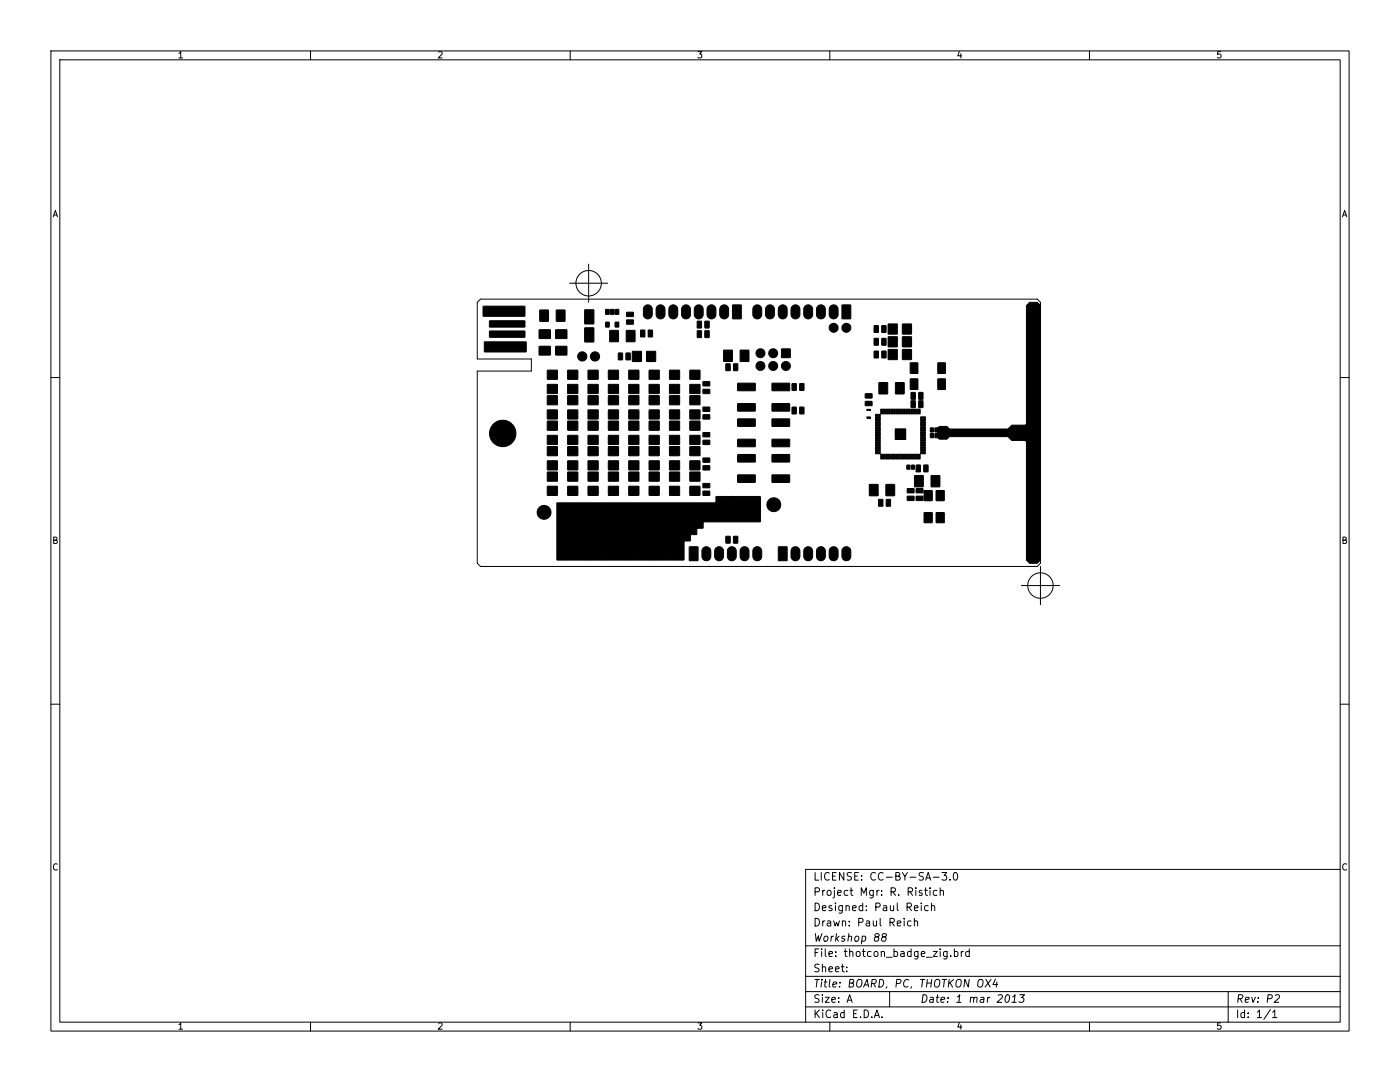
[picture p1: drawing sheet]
<svg xmlns="http://www.w3.org/2000/svg" width="279mm" height="216mm" viewBox="0 0 279 216" stroke-linecap="round" stroke-linejoin="round" font-family="sans-serif">
<g fill="none" stroke="#000" stroke-width=".2">
<path d="M10.2 10.2h259v195.5h-259zM11.9 11.9h255.6v192.1h-255.6zM35.7 10.7l.4-.4v1.3M35.7 11.6h.7M62 10.2v1.7M87.5 10.4l.5-.1 .2 .4-.7 .9h.7M113.8 10.2v1.7M139.3 10.3h.8l-.5 .5 .4 .1v.5l-.2 .2-.5-.2M165.6 10.2v1.7M191.5 10.2l-.3 .9h.7M191.8 10.7v.9M217.4 10.2v1.7"/>
<path d="M243.6 10.3h-.6v.6l.2-.1h.4l.1 .2-.1 .4-.1 .2-.5-.2M10.6 43.3l.4-1.3 .5 1.3M10.7 42.9h.7M113.7 56.5h7.6M117.5 52.7v7.6M267.9 43.3l.5-1.3 .4 1.3M268 42.9h.7M10.2 75.3h1.7M95.3 60.3l.6-.6h111.1l.6 .6v52.1l-.6 .6h-111.1l-.6-.6v-38.4h10.7v-2.4h-10.7zM96.4 61.1h8.3l.1 1.9-8.3 .1zM96.7 68.2h8.2l.1 1.9-8.3 .1zM97.7 66.1l7-.1 .1 .2v1l-.1 .1h-6.9l-.1-.1z"/>
<path d="M97.7 64h7l.1 .1v1.1l-.1 .1h-6.9l-.1-.1zM107.6 65.8h2.2v1.7h-2.2zM107.6 69.1h2.2v1.7h-2.2zM107.7 61.9h1.7v2.2h-1.7zM109.2 73.9h2v1.8h-1.9zM109.2 76.7h2v1.8h-1.9zM109.2 79h2v1.7l-1.9 .1zM110.9 65.8h2.2v1.7h-2.2zM110.9 69.1h2.2v1.7h-2.2zM111 61.9h1.7v2.2h-1.7zM113.3 73.9h2v1.8h-2zM113.3 76.7h2v1.8h-2z"/>
<path d="M113.3 79h2v1.7l-2 .1zM116.7 61.8l1.8 .1v2.7h-1.8zM116.7 65.4l1.8 .1v2.7h-1.8zM117.4 73.9h1.9l.1 1.8h-2zM117.4 76.7h1.9l.1 1.8h-2zM117.4 79h1.9l.1 1.7-2 .1zM120.9 61.8h.7v.9h-.7zM120.9 64.3h.7v.9h-.7zM121.4 73.9h2v1.8h-2zM121.4 76.7h2v1.8h-2zM121.4 79h2v1.7l-2 .1zM121.7 66h1.7v2.2h-1.7z"/>
<path d="M121.8 61.8h.7v.9h-.7zM122.8 61.8h.7v.9h-.7zM122.8 64.3h.7v.9h-.7zM123.4 70.5h.9l-.1 1.3h-.8zM124.9 70.5h.9l-.1 1.3h-.8zM125 66h1.7v2.2h-1.7zM125.1 62.3h1.3v.8l-1.3 .1zM125.1 63.9l1.3-.1v.8l-1.3 .1zM125.5 73.9h2v1.8h-2zM125.5 76.7h2v1.8h-2zM125.5 79h2v1.7l-2 .1zM126.2 70.1h1.8v2h-1.8z"/>
<path d="M127.9 65.9h.8l-.1 1.3h-.8zM128.7 61.1a.89 .89 0 0 1 .9-.2 .89 .89 0 0 1 .6 .8v1a.89 .89 0 0 1-.9 .9 .89 .89 0 0 1-.9-.9v-1.2zM129 70.1h1.8v2h-1.8zM129.4 65.9h.8v1.3h-.8zM129.6 73.9h1.9l.1 1.8h-2zM129.6 79h1.9l.1 1.7-2 .1zM129.6 76.7h1.9l.1 1.8h-2zM131.2 61.1a.89 .89 0 0 1 1-.2 .89 .89 0 0 1 .5 .8v1a.89 .89 0 0 1-.9 .9 .89 .89 0 0 1-.9-.9l.1-1.2zM133.6 73.9h2v1.8h-2zM133.6 76.7h2v1.8h-2zM133.6 79h2v1.7l-2 .1zM133.7 61.1a.89 .89 0 0 1 1-.2 .89 .89 0 0 1 .6 .8v1a.89 .89 0 0 1-.9 .9 .89 .89 0 0 1-.9-.9v-1.2z"/>
<path d="M136.3 61.1a.89 .89 0 0 1 1-.2 .89 .89 0 0 1 .5 .8v1a.89 .89 0 0 1-.9 .9 .89 .89 0 0 1-.9-.9v-1.2zM137.7 73.9h2v1.8h-2zM137.7 76.7h2v1.8h-2zM137.7 79h2v1.7l-2 .1zM138.8 61.1a.89 .89 0 0 1 1-.2 .89 .89 0 0 1 .5 .8v1a.89 .89 0 0 1-.9 .9 .89 .89 0 0 1-.8-.9v-1.2zM139.2 64.1h.8v1.4l-.9-.1zM139.2 66h.8v1.4l-.9-.1zM140.3 76.2h1.3l.1 .8h-1.4zM140.3 77.7h1.3l.1 .8h-1.4zM140.7 64.1h.8v1.4l-.8-.1zM140.7 66h.8v1.4l-.8-.1zM141.4 61.1a.89 .89 0 0 1 .9-.2 .89 .89 0 0 1 .6 .8v1a.89 .89 0 0 1-.9 .9 .89 .89 0 0 1-.9-.9v-1.2z"/>
<path d="M143.9 61.1a.89 .89 0 0 1 1-.2 .89 .89 0 0 1 .5 .8v1a.89 .89 0 0 1-.9 .9 .89 .89 0 0 1-.9-.9l.1-1.2zM144.4 69.9h1.7v2.2h-1.7zM144.9 72.6h.8v1.4l-.8-.1zM146.2 60.9h1.7v2.7h-1.7zM146.4 72.6h.8v1.4l-.8-.1zM147.2 76.5h3.5v1.4l-3.4 .1zM147.7 69.9h1.8l-.1 2.2h-1.7zM150.5 61.1a.89 .89 0 0 1 1-.2 .89 .89 0 0 1 .5 .8v1a.89 .89 0 0 1-.9 .9 .89 .89 0 0 1-.9-.9l.1-1.2zM153 61.1a.89 .89 0 0 1 1-.2 .89 .89 0 0 1 .6 .8v1a.89 .89 0 0 1-.9 .9 .89 .89 0 0 1-.9-.9v-1.2zM154.1 76.5h3.4l.1 1.4-3.5 .1zM155.6 61.1a.89 .89 0 0 1 1-.2 .89 .89 0 0 1 .5 .8v1a.89 .89 0 0 1-.9 .9 .89 .89 0 0 1-.9-.9v-1.2zM156 69.6h1.7v1.7h-1.7z"/>
<path d="M158.1 76.5l.8 .1v1.3l-.8-.1zM158.1 61.1a.89 .89 0 0 1 1-.2 .89 .89 0 0 1 .5 .8v1a.89 .89 0 0 1-.9 .9 .89 .89 0 0 1-.8-.9v-1.2zM159.6 76.6h.9l-.1 1.3-.8-.1zM160.7 61.1a.89 .89 0 0 1 .9-.2 .89 .89 0 0 1 .6 .8v1a.89 .89 0 0 1-.9 .9 .89 .89 0 0 1-.9-.9v-1.2zM163.2 61.1a.89 .89 0 0 1 1-.2 .89 .89 0 0 1 .5 .8v1a.89 .89 0 0 1-.9 .9 .89 .89 0 0 1-.9-.9l.1-1.2zM165.7 61.1a.89 .89 0 0 1 1-.2 .89 .89 0 0 1 .6 .8v1a.89 .89 0 0 1-.9 .9 .89 .89 0 0 1-.9-.9v-1.2zM168 60.9h1.8l-.1 2.7h-1.7zM172.7 78.6h1.3v.8h-1.3zM174.5 65h.8v1.3h-.9zM174.5 67.5l.8 .1v1.3l-.9-.1zM174.5 70.1h.8v1.3h-.9zM175.4 76.4h1.7v2.2h-1.7z"/>
<path d="M176 65h.8v1.3h-.8zM176 67.5l.8 .1v1.3l-.8-.1zM176 70.1h.8v1.3h-.8zM177.3 64.7h1.8l-.1 2-1.7-.1zM177.3 67.2h1.8l-.1 2h-1.7zM177.3 69.8h1.8l-.1 1.9h-1.7zM178.7 76.4h1.7v2.2h-1.7zM180.1 64.7h1.8v2l-1.8-.1zM180.1 67.2h1.8v2h-1.8zM180.1 69.7l1.8 .1v1.9h-1.8zM181.7 72.4h1.5l-.1 2.1h-1.4zM181.7 75.6h1.5l-.1 2.1h-1.4z"/>
<path d="M181.8 80h.9l-.1 1.3h-.8zM181.8 78.3l.9 .1-.1 1.3-.8-.1zM183.4 78.3l.8 .1-.1 1.3-.8-.1zM183.4 80h.8l-.1 1.3h-.8zM187.2 72.4h1.5l-.1 2.1h-1.4zM187.2 75.6h1.5l-.1 2.1h-1.4zM204.9 61l.6-.7h1.5l.6 .7v50.8l-.6 .6h-1.5l-.6-.6v-23.7l-.3-.2h-2.7l-.7-.8h-11.7l-.5 .5h-1.5l-.3-.3-.6-.1v-.6l.6-.1v-.3l-.6-.1v-.6l.6-.1 .3-.3h1.5l.5 .5h11.7l.7-.8h2.7l.3-.2zM267.5 75.3h1.7M109.2 81.8h2v1.8h-1.9zM109.2 84.1l2-.1v1.8h-1.9zM109.2 86.9h2v1.8h-1.9zM109.2 89.1h2v1.8h-1.9z"/>
<path d="M109.2 92h2v1.7l-1.9 .1zM109.2 94.2h2v1.8h-1.9zM109.2 97.1l2-.1v1.8h-1.9zM113.3 81.8h2v1.8h-2zM113.3 84.1l2-.1v1.8h-2zM113.3 86.9h2v1.8h-2zM113.3 89.1h2v1.8h-2zM113.3 92h2v1.7l-2 .1zM113.3 94.2h2v1.8h-2zM113.3 97.1l2-.1v1.8h-2zM117.4 81.8h1.9l.1 1.8h-2zM117.4 84.1l1.9-.1 .1 1.8h-2z"/>
<path d="M117.4 86.9h1.9l.1 1.8h-2zM117.4 89.1h1.9l.1 1.8h-2zM117.4 92h1.9l.1 1.7-2 .1zM117.4 94.2h1.9l.1 1.8h-2zM117.4 97.1l1.9-.1 .1 1.8h-2zM121.4 81.8h2v1.8h-2zM121.4 84.1l2-.1v1.8h-2zM121.4 86.9h2v1.8h-2zM121.4 89.1h2v1.8h-2zM121.4 92h2v1.7l-2 .1zM121.4 94.2h2v1.8h-2zM121.4 97.1l2-.1v1.8h-2z"/>
<path d="M125.5 81.8h2v1.8h-2zM125.5 84.1l2-.1v1.8h-2zM125.5 86.9h2v1.8h-2zM125.5 89.1h2v1.8h-2zM125.5 92h2v1.7l-2 .1zM125.5 94.2h2v1.8h-2zM125.5 97.1l2-.1v1.8h-2zM129.6 84.1l1.9-.1 .1 1.8h-2zM129.6 89.1h1.9l.1 1.8h-2zM129.6 94.2h1.9l.1 1.8h-2zM129.6 81.8h1.9l.1 1.8h-2zM129.6 86.9h1.9l.1 1.8h-2z"/>
<path d="M129.6 92h1.9l.1 1.7-2 .1zM129.6 97h1.9l.1 1.8h-2zM133.6 81.8h2v1.8h-2zM133.6 84.1l2-.1v1.8h-2zM133.6 86.9h2v1.8h-2zM133.6 89.1h2v1.8h-2zM133.6 92h2v1.7l-2 .1zM133.6 94.2h2v1.8h-2zM133.6 97.1l2-.1v1.8h-2zM137.7 81.8h2v1.8h-2zM137.7 84.1l2-.1v1.8h-2zM137.7 86.9h2v1.8h-2z"/>
<path d="M137.7 89.1h2v1.8h-2zM137.7 92h2v1.7l-2 .1zM137.7 94.2h2v1.8h-2zM137.7 97.1l2-.1v1.8h-2zM140.3 81.3l1.3-.1 .1 .8-1.4 .1zM140.3 82.8h1.3l.1 .8h-1.4zM140.3 86.3h1.3l.1 .8-1.4 .1zM140.3 87.9l1.3-.1 .1 .8-1.4 .1zM140.3 91.4h1.3l.1 .8-1.4 .1zM140.3 92.9h1.3l.1 .8-1.4 .1zM140.3 96.5h1.3l.1 .8h-1.4zM140.3 98h1.3l.1 .8-1.4 .1z"/>
<path d="M147.2 80.6l3.5-.1v1.5h-3.4zM147.2 83.6h3.5v1.4l-3.4 .1zM147.2 87.7l3.5-.1v1.5h-3.4zM147.2 90.7h3.5v1.4l-3.4 .1zM147.2 94.8l3.5-.1v1.5l-3.4 .1zM154.1 80.6l3.4-.1 .1 1.5h-3.5zM154.1 83.6h3.4l.1 1.4-3.5 .1zM154.1 87.7l3.4-.1 .1 1.5h-3.5zM154.1 90.7h3.4l.1 1.4-3.5 .1zM154.1 94.8l3.4-.1 .1 1.5-3.5 .1zM158.1 81.2l.8 .1v1.3l-.8-.1zM159.6 81.3h.9l-.1 1.3-.8-.1z"/>
<path d="M172.7 80.1h1.3v.8h-1.3zM173 81.7h.7v.2h-.7zM173 83.2h.7v.2h-.7zM173.5 96.7h1.7v2.2h-1.7zM174.7 82.7h.9l.1 .3h-.9zM174.7 83.2h.9l.1 .3h-.9zM174.7 83.7h.9l.1 .3h-.9zM174.7 84.2h.9l.1 .3h-.9zM174.7 85.2h.9l.1 .3h-.9zM174.7 86.2h.9l.1 .3h-.9zM174.7 86.7h.9l.1 .3h-.9zM174.7 87.2h.9l.1 .3h-.9z"/>
<path d="M174.7 88.2h.9l.1 .3h-.9zM174.7 88.7h.9l.1 .3h-.9zM174.7 89.2h.9l.1 .3h-.9zM174.7 89.7h.9l.1 .3h-.9zM174.7 90.2h.9l.1 .3h-.9zM174.7 84.7h.9l.1 .3h-.9zM174.7 85.7h.9l.1 .3h-.9zM174.7 87.7h.9l.1 .3h-.9zM175.4 99.7h.8l-.1 1.3h-.8zM175.8 81.7h.3v.9h-.3zM175.8 90.7h.3v.9h-.3zM176.3 81.7h.3v.9h-.3z"/>
<path d="M176.3 90.7h.3v.9h-.3zM176.8 81.7h.3v.9h-.3zM176.8 90.7h.3v.9h-.3zM176.8 96.7h1.7v2.2h-1.7zM176.9 99.7h.8v1.3h-.8zM177.3 81.7h.3v.9h-.3zM177.3 90.7h.3v.9h-.3zM177.8 81.7h.3v.9h-.3zM177.8 90.7h.3v.9h-.3zM178.3 81.7h.3v.9h-.3zM178.3 90.7h.3v.9h-.3zM178.7 85.6h2.1v2.1h-2.1z"/>
<path d="M178.8 81.7h.3v.9h-.3zM178.8 90.7h.3v.9h-.3zM179.3 81.7h.3v.9h-.3zM179.3 90.7h.3v.9h-.3zM179.8 81.7h.3v.9h-.3zM179.8 90.7h.3v.9h-.3zM180.3 81.7h.3v.9h-.3zM180.3 90.7h.3v.9h-.3zM180.8 81.7h.3v.9h-.3zM180.8 90.7h.3v.9h-.3zM181 92.8h.6v.8h-.6zM181.1 97.5h1.3v.8h-1.3z"/>
<path d="M181.1 99h1.3v.8l-1.3 .1zM181.3 81.7h.3v.9h-.3zM181.3 90.7h.3v.9h-.3zM181.8 81.7h.3v.9h-.3zM181.8 90.7h.3v.9h-.3zM181.9 92.8h.6v.8h-.6zM182.3 81.7h.3v.9h-.3zM182.3 90.7h.3v.9h-.3zM182.5 94.9h1.7v2.2h-1.7zM182.8 81.7h.3v.9h-.3zM182.8 90.7h.3v.9h-.3zM182.8 92.8h.9l-.1 1.4-.8-.1z"/>
<path d="M182.8 97.5h1.3l.1 .8h-1.3zM182.8 99h1.3l.1 .8-1.3 .1zM183.3 81.7h.3v.9h-.3zM183.3 90.7h.3v.9h-.3zM183.7 83.2h.9l.1 .3h-.9zM183.7 83.7h.9l.1 .3h-.9zM183.7 84.2h.9l.1 .3h-.9zM183.7 85.2h.9l.1 .3h-.9zM183.7 86.2h.9l.1 .3h-.9zM183.7 86.7h.9l.1 .3h-.9zM183.7 87.2h.9l.1 .3h-.9zM183.7 88.2h.9l.1 .3h-.9z"/>
<path d="M183.7 88.7h.9l.1 .3h-.9zM183.7 89.2h.9l.1 .3h-.9zM183.7 89.7h.9l.1 .3h-.9zM183.7 90.2h.9l.1 .3h-.9zM183.7 84.7h.9l.1 .3h-.9zM183.7 85.7h.9l.1 .3h-.9zM183.7 87.7h.9l.1 .3h-.9zM184.4 92.8h.8v1.4l-.8-.1zM184.4 97.9h1.6v2h-1.6zM185.7 85.4h.6v.8h-.6zM185.7 86.5l.6 .1v.7h-.6zM185.8 94.9h1.8l-.1 2.2h-1.7z"/>
<path d="M186.8 97.9h1.6v2h-1.6zM10.7 107.8l.6-.1v-.4l-.6-.1v1.2h.5l.2-.4-.3-.2M111.2 100.4h31.7v-1.2l.1-.1h8.7l.1 .1v4.8l-.1 .1h-11.4v1.2h-1.3v1.3h-1.3v1.3h-1.2v3.7l-.1 .2h-25.2l-.1-.2zM137.6 109.1l1.7 .1v2.7l-1.7-.1zM140.3 109.3a.89 .89 0 0 1 1-.1 .89 .89 0 0 1 .6 .8v1a.89 .89 0 0 1-.9 .9 .89 .89 0 0 1-.9-.9v-1.2zM142.9 109.3a.89 .89 0 0 1 1-.1 .89 .89 0 0 1 .5 .8v1a.89 .89 0 0 1-.9 .9 .89 .89 0 0 1-.9-.9v-1.2zM144.9 107l.8 .1v1.3l-.8-.1zM145.4 109.3a.89 .89 0 0 1 1-.1 .89 .89 0 0 1 .5 .8v1a.89 .89 0 0 1-.9 .9 .89 .89 0 0 1-.8-.9v-1.2zM146.4 107l.8 .1v1.3l-.8-.1zM148 109.3a.89 .89 0 0 1 .9-.1 .89 .89 0 0 1 .6 .8v1a.89 .89 0 0 1-.9 .9 .89 .89 0 0 1-.9-.9v-1.2zM150.5 109.3a.89 .89 0 0 1 1-.1 .89 .89 0 0 1 .5 .8v1a.89 .89 0 0 1-.9 .9 .89 .89 0 0 1-.9-.9l.1-1.2zM155.3 109.1l1.8 .1-.1 2.7-1.7-.1z"/>
<path d="M158.1 109.3a.89 .89 0 0 1 1-.1 .89 .89 0 0 1 .5 .8v1a.89 .89 0 0 1-.9 .9 .89 .89 0 0 1-.8-.9v-1.2zM160.7 109.3a.89 .89 0 0 1 .9-.1 .89 .89 0 0 1 .6 .8v1a.89 .89 0 0 1-.9 .9 .89 .89 0 0 1-.9-.9v-1.2zM163.2 109.3a.89 .89 0 0 1 1-.1 .89 .89 0 0 1 .5 .8v1a.89 .89 0 0 1-.9 .9 .89 .89 0 0 1-.9-.9l.1-1.2zM165.7 109.3a.89 .89 0 0 1 1-.1 .89 .89 0 0 1 .6 .8v1a.89 .89 0 0 1-.9 .9 .89 .89 0 0 1-.9-.9v-1.2zM168.3 109.3a.89 .89 0 0 1 1-.1 .89 .89 0 0 1 .5 .8v1a.89 .89 0 0 1-.9 .9 .89 .89 0 0 1-.9-.9v-1.2zM184.4 102.3h1.6v2h-1.6zM186.8 102.3h1.6v2h-1.6zM203.8 116.8h7.7M207.6 113v7.7M268 107.8l.6-.1v-.4l-.6-.1v1.2h.5l.2-.4-.3-.2M10.2 140.5h1.7M267.5 140.5h1.7"/>
<path d="M11.4 172.5a.6 .6 0 0 0-.8 .4 .6 .6 0 0 0 .6 .7l.2-.1M162.7 177.9h.7l.1-.2v-.4l-.3-.2h-.5v1.6M162.7 174.1v1.5h.7M163.9 174.1v1.5M164.2 177.7v1M164.6 177.7h-.3l-.1 .2M165.1 177.8l.3-.1 .4 .1 .1 .6-.2 .2-.3 .1-.3-.2zM165.5 174.2a.61 .61 0 0 0-.8 0 .61 .61 0 0 0-.1 .8 .57 .57 0 0 0 .3 .6 .57 .57 0 0 0 .6-.1M166.2 174.8h.5M166.5 177.7v1.3l-.3 .2M166.5 177.1v.2M166.9 174.1h-.7v1.5h.7"/>
<path d="M167.2 178.2l.7-.2-.1-.3h-.4l-.2 .2v.7h.6M168.4 174.1v1.5l-.9-1.5v1.5M169.2 177.7h-.4l-.3 .2 .1 .7h.6M169.6 177.7h.6M169.9 177.1v1.4l.3 .2M169.9 174.2l-.6-.1-.2 .3 .1 .4 .7 .2v.5l-.3 .1h-.5M170.6 174.8h.5M171.3 174.1h-.7v1.5h.7M171.9 178.7v-1.6l.5 1.1 .5-1.1v1.6M172 175.5v.1M172 174.7v.1M174.3 177.7v1.2l-.3 .3-.4-.1"/>
<path d="M174.3 177.7h-.5l-.2 .2 .1 .7h.6M174.7 174.2a.61 .61 0 0 0-.7 0 .61 .61 0 0 0-.2 .8 .57 .57 0 0 0 .3 .6 .57 .57 0 0 0 .6-.1M175 177.7v1M175.4 177.7h-.2l-.2 .2M175.9 178.5v.2M175.9 177.7v.2M176.2 174.2a.61 .61 0 0 0-.7 0 .61 .61 0 0 0-.2 .8 .57 .57 0 0 0 .3 .6 .57 .57 0 0 0 .6-.1M176.9 175h1.2M177.8 177.9h.8l.1-.2-.1-.4-.2-.2h-.6v1.6M178.2 177.9l.5 .8M178.8 174.8h.6l.2-.3-.2-.3-.6-.1v1.5h.6l.3-.3a.4 .4 0 0 0-.4-.5M179.4 178.5v.2"/>
<path d="M180.1 174.1l.5 .8 .5-.8M180.6 174.9v.7M181.2 177.9h.8l.1-.2-.1-.4-.2-.2h-.6v1.6M181.6 177.9l.5 .8M181.6 175h1.2M182.8 177.1v.2M182.8 177.7v1M184 177.7h-.4l-.2 .2 .1 .2 .5 .1v.4h-.6M184.3 174.2l-.6-.1-.3 .3 .2 .4 .6 .2v.5l-.2 .1h-.6M184.5 177.7h.6M184.7 177.1v1.4l.4 .2M184.7 175.6l.5-1.5 .5 1.5"/>
<path d="M184.9 175.2h.7M185.6 177.1v.2M185.6 177.7v1M186.3 175h1.1M187 177.7h-.5l-.2 .2 .1 .7h.6M187.6 177.8l.3-.1h.3l.1 1M187.6 177.1v1.6M188 174.1h.9l-.5 .6 .5 .1v.7l-.3 .1-.6-.1M189.6 175.5v.1M190.4 174.2l.2-.1a.81 .81 0 0 1 .5 .8 .81 .81 0 0 1-.5 .7l-.2-.1-.2-.5zM267.5 173.5h-106.7v30.5M268.7 172.5a.6 .6 0 0 0-.8 .4 .6 .6 0 0 0 .6 .7l.2-.1"/>
<path d="M160.8 188.7h106.7M160.8 194.8h106.7M160.8 197.9h106.7M162.7 195.4h.8M162.7 183.2a.77 .77 0 0 1 .8 .8 .77 .77 0 0 1-.8 .8zM162.7 180.2a.77 .77 0 0 1 .8 .8 .77 .77 0 0 1-.8 .7zM162.7 190.1h.5M162.7 186.3l.2 1.5 .4-1.1 .2 1.1 .5-1.5M163.1 195.4l-.2 1.6M163.4 189.3h-.7v1.6M163.5 198.6l-.6-.1-.3 .3 .1 .3 .7 .3v.5l-.2 .1-.6-.1M163.5 192.5l-.6-.1-.3 .3 .1 .3 .7 .3v.5l-.2 .1-.6-.1"/>
<path d="M164 189.3v.2M164 195.9l-.2 1.1M164 189.8v1.1M164 195.4v.2M164.1 198.5v.1M164.1 193l.2-.1 .4 .1 .1 .9M164.1 181.2l.7-.1v-.3l-.5-.1-.2 .2 .1 .7h.6M164.1 192.4v1.5M164.1 199v1M164.2 183.8v1M164.5 195.9h.6M164.5 186.9l.3-.1 .4 .1v.6l-.2 .2-.4 .1-.2-.1z"/>
<path d="M164.6 183.8h-.3l-.1 .2M164.7 199h.8l-.8 1h.8M164.7 189.3v1.3l.2 .3M164.8 195.4l-.2 1.3 .3 .3M165.1 183.8h.6l.1 1M165.4 190.4l.8-.2-.1-.3-.5-.1-.2 .3 .1 .7h.6M165.4 193.4l.8-.1-.1-.3-.5-.1-.2 .2 .1 .7h.6M165.6 195.4l-.1 1.3 .2 .3M165.8 184.1l-.5 .1-.2 .2 .2 .4 .5-.1M165.9 186.8l-.1 1M166 199.5l.7-.1v-.3l-.5-.1-.2 .2 .1 .7h.6M166 180.8l-.4-.1-.2 .2 .1 .2 .5 .2v.3h-.6"/>
<path d="M166.2 196.5l.8-.2-.1-.3h-.5l-.2 .7 .2 .3 .4-.1M166.4 186.8l-.5 .3M166.4 183.8l.3 1 .3-.8 .2 .8 .3-1M166.7 193.4l.8-.1-.1-.3-.4-.1-.3 .2 .1 .7h.6M166.7 180.2v.1M166.7 180.7v1M166.8 190.7v.2M166.8 189.9v.2M166.9 186.3l-.1 1.5M167 187.2l.3 .6M167.4 199.9v.1M167.4 199.1v.1"/>
<path d="M167.5 186.8l-.7 .6M167.6 196.8l-.1 .2M167.7 196l-.1 .2M167.9 192.9h.6M168.1 192.4v1.3l.4 .2M168.1 183.9l.2-.1h.4l.1 1M168.1 180.7v1.2l-.3 .3h-.3M168.1 180.8l-.4-.1-.3 .3 .1 .6h.6M168.1 183.8v1M168.5 189.8h.6M168.6 186.9a.37 .37 0 0 0-.6 .2l.6 .4-.3 .3-.4-.1M168.7 189.3v1.3l.4 .3"/>
<path d="M168.8 180.8l.3-.1 .3 .1 .1 .9M168.8 180.7v1M169 193.8v.1M169 193v.1M169.2 199.6h.7M169.3 186.9l.3-.1 .3 .1v.9M169.4 186.3l-.2 1.5M169.5 184.6v.2M169.5 183.8v.2M169.5 196.2l.7-.1 .2-.2-.1-.3-.2-.2h-.5l-.2 1.6h.6l.3-.2 .1-.3-.4-.3M169.6 190l.2-.2 .3 .1 .1 1M169.6 189.3v1.6"/>
<path d="M170.1 181.2l.8-.1-.1-.3-.4-.1-.3 .2 .1 .7h.6M170.7 186.9l.2-.1 .5 .1v.6l-.2 .2-.4 .1-.2-.1zM170.9 190l.3-.2 .4 .2 .1 .6-.2 .2-.3 .1-.3-.2zM171.1 195.7a.53 .53 0 0 1 .9 0 1.12 1.12 0 0 1-.5 1.3l-.4-.1a1.14 1.14 0 0 1 0-1.2zM171.4 184h.7l.1-.2v-.4l-.2-.2h-.6v1.6M172.1 186.9l.4-.1 .3 .3-.2 .6h-.6M172.1 189.8h.6M172.1 186.8l-.2 1.5M172.2 180.8l-.5-.1-.2 .3 .1 .6h.6M172.2 180.2v1.5M172.3 189.3v1.3l.4 .3M172.3 197l.7-1.6 .4 1.6"/>
<path d="M172.5 196.5h.8M172.9 183.8h.6l.1 1M172.9 181.6v.1M172.9 180.8v.1M173.6 184.1l-.6 .1-.2 .2 .2 .4 .6-.1M173.8 189.9l-.4-.1-.3 .3 .2 .7h.5M174 196.2h.7l.2-.3-.1-.3-.2-.2h-.5l-.2 1.6M174.3 183.8l.1 .9 .3 .1 .2-.2M174.3 196.2l.4 .8M174.5 190l.2-.2 .5 .2v.6l-.1 .2-.4 .1-.2-.2zM174.8 181l.7-.1 .2-.2-.1-.4-.2-.1h-.6v1.5M174.8 186.9l-.2-.2 .1-.3 .2-.1 .5 .1 .1 .2-.1 .2-.7 .2-.2 .2 .1 .5a.5 .5 0 0 0 .7 0 .5 .5 0 0 0 0-.7l-.2-.1"/>
<path d="M174.9 183.8v1M175.6 195.4a.76 .76 0 0 1 .8 .6 .76 .76 0 0 1-.4 .9l-.6 .1zM175.7 183.2v1.3l.2 .3M175.9 190l.2-.2 .4 .1v1M175.9 189.8v1.1M176.3 186.9l-.3-.2 .1-.3 .3-.1 .4 .1 .1 .2-.1 .2-.7 .2-.1 .2v.5a.5 .5 0 0 0 .7 0 .5 .5 0 0 0 0-.7l-.1-.1M176.3 180.8h.6l.1 .9M176.9 191h1.2M177 181.1h-.5l-.3 .3 .3 .3 .5-.1M177 196.9l-.2 .3M177.5 197.9v3M177.6 184h.7l.2-.2-.1-.4-.2-.2h-.6v1.6"/>
<path d="M177.7 180.7l.1 .9 .3 .1 .2-.1M178 184l.5 .8M178.3 180.7v1M178.4 189.9l.5-.1 .2 .3-.1 .7h-.6M178.4 189.3v1.6M178.9 196.2h.7l.2-.3v-.3l-.2-.2h-.6l-.2 1.6M179.1 184.3l.7-.2-.1-.3h-.4l-.2 .2v.7h.6M179.1 180.2v1.3l.2 .2M179.8 189.9h.6v1M180.4 190.2l-.5 .1a.3 .3 0 0 0-.2 .3 .3 .3 0 0 0 .2 .3l.5-.1M180.4 183.2v.2M180.4 183.8v1"/>
<path d="M181 181l.8-.1 .1-.2-.1-.4-.2-.1h-.6v1.5M181.4 195.6a.73 .73 0 0 0-1 .4 .73 .73 0 0 0 .5 1l.3-.2M181.4 181l.5 .7M181.8 189.9l-.4-.1-.3 .3 .1 .7h.6M181.8 183.8h-.4l-.3 .2 .1 .7h.6M181.8 189.3v1.6M181.9 196.9l-.2 .3M182.5 183.9l.2-.1h.4v1M182.5 181.2l.7-.1-.1-.3-.4-.1-.2 .2 .1 .7h.5M182.5 183.2v1.6M183.2 189.8v1.3l-.3 .3-.3-.1M183.2 189.9l-.4-.1-.3 .3 .1 .7h.6"/>
<path d="M183.7 195.4h.9M183.9 190.4l.7-.2-.1-.3-.4-.1-.2 .3v.7h.6M183.9 180.2v.1M183.9 180.7v1M184.1 195.4l-.1 1.6M184.2 198.5a.76 .76 0 0 1 .8 .5 .76 .76 0 0 1-.4 .9l-.6 .1zM184.9 191h1.1M185 196.2h.9M185.1 195.4l-.2 1.6M185.2 180.8l-.4-.1-.3 .3 .2 .6h.5M185.7 199.1h.5v.9M185.9 180.8l.2-.1 .4 .1v.9"/>
<path d="M185.9 180.2v1.5M186 195.4l-.2 1.6M186.3 189.8h.8l-.8 1.1h.8M186.3 199.4l-.7 .1-.1 .3 .2 .2 .5-.1M186.7 195.7a.53 .53 0 0 1 .8 0 1.12 1.12 0 0 1-.4 1.3l-.5-.1a1.14 1.14 0 0 1 .1-1.2zM186.8 199h.6M187.1 198.5l-.1 1.3 .3 .2M187.6 189.3v.2M187.6 189.8v1.1M187.8 199.5l.7-.1v-.3l-.4-.1-.3 .2v.7h.6M188.1 195.4h.8M188.5 195.4l-.2 1.6"/>
<path d="M189 189.8v1.3l-.3 .3-.3-.1M189 189.9l-.4-.1-.3 .3 .1 .7h.6M189.1 199.9v.1M189.2 199.1v.1M189.4 195.4l-.2 1.6M189.6 196.1l.5 .9M189.7 190.7v.2M190.3 195.4l-1 .9M190.5 189.9l.4-.1 .3 .3-.2 .7h-.5M190.5 189.3v1.6M190.9 195.7a.53 .53 0 0 1 .9 0 1.12 1.12 0 0 1-.4 1.3l-.5-.1a1.14 1.14 0 0 1 0-1.2zM191.1 198.9l.4-.4-.1 1.5"/>
<path d="M191.8 189.8v1.1M192.3 189.8l-.3 .1-.2 .2M193.4 195.4l-.2 1.6-.6-1.6-.2 1.6M193.4 189.9l-.4-.1-.3 .3 .2 .7h.5M193.4 189.3v1.6M193.7 199.1l.2-.1 .4 .1v.9M193.7 199l-.1 1M194.4 199.2a.38 .38 0 0 1 .6-.1l-.1 .9M195.3 195.7a.53 .53 0 0 1 .9 0 1.12 1.12 0 0 1-.5 1.3l-.4-.1a1.14 1.14 0 0 1 0-1.2zM195.8 199.1h.5v.9M196.4 199.4h-.5l-.3 .2 .2 .4 .5-.1M196.8 195.4l.8 1.6"/>
<path d="M197.1 199l-.1 1M197.6 199l-.5 .3M197.8 195.4l-1.2 1.6M198.7 195.4l-.5 1.1h.9M199 195.9l-.2 1.1M199.2 198.6l.6-.1 .2 .1 .1 .3-1.1 1.1h.9M200.8 198.6l.4-.1a.9 .9 0 0 1-.3 1.5l-.2-.1-.1-.5zM202.1 198.9l.5-.4-.2 1.5M203.5 198.5h1l-.6 .6 .4 .1-.1 .7-.2 .1-.7-.1M245.1 197.9v6.1M247.1 199.3l.7-.1 .2-.2v-.4l-.2-.1h-.6l-.2 1.5M247.5 199.3l.4 .7"/>
<path d="M248.5 199.5l.8-.1-.1-.3h-.5l-.2 .7 .2 .2 .4-.1M249.8 199l.3 1 .5-1M251 199.9v.1M251.1 199.1v.1M253 199.3l.7-.1 .2-.2v-.4l-.2-.1h-.6l-.2 1.5M254.5 198.6l.6-.1 .2 .1 .1 .3-1.1 1.1h.9M35.7 204.5l.4-.4v1.3M35.7 205.4h.7M62 204v1.7M87.5 204.2l.5-.1 .2 .4-.7 .9h.7M113.8 204v1.7M139.3 204.1h.8l-.5 .5 .4 .1v.5l-.2 .2-.5-.2"/>
<path d="M160.8 200.9h106.7M162.7 201.5v1.6M162.9 202.2l.6 .9M163.5 201.5l-.8 .9M164.2 201.5v.2M164.2 202v1.1M165.6 204v1.7M165.8 201.7a.61 .61 0 0 0-.8 0 .61 .61 0 0 0-.2 .7 .57 .57 0 0 0 .3 .6 .57 .57 0 0 0 .7-.1M166.4 202.1h.6l.1 1M167.1 202.4l-.5 .1-.2 .2 .2 .4 .5-.1M168.5 202.1l-.5-.1-.3 .3 .2 .7h.6M168.5 201.5v1.6"/>
<path d="M169.1 200l.5-1.5 .5 1.5M170.4 202.3h.5M171.1 201.5h-.7v1.6h.7M171.7 202.9v.2M172.5 201.5a.77 .77 0 0 1 .8 .8 .77 .77 0 0 1-.8 .8zM174 202.9v.2M174.5 203.1l.5-1.6 .5 1.6M174.6 202.6h.8M176 202.9v.2M190.9 200h.9M191.5 204l-.3 .9h.7M191.8 204.5v.9"/>
<path d="M201.9 200h.9M217.4 204v1.7M243.6 204.1h-.6v.6l.2-.1h.4l.1 .2-.1 .4-.1 .2-.5-.2M247 201.5v1.6M248.4 202.1l-.5-.1-.2 .3 .1 .7h.6M248.4 201.5v1.6M249.1 202.9v.2M249.1 202.1v.2M250.9 202l.5-.5v1.6M250.9 203.1h.9M253.5 201.5l-1.3 1.9M254 202l.4-.5v1.6"/>
<path d="M254 203.1h.8"/>
<circle cx="117.5" cy="56.5" r="2.54"/>
<circle cx="116.2" cy="71.1" r=".92"/>
<circle cx="118.7" cy="71.1" r=".92"/>
<circle cx="151.8" cy="73" r=".89"/>
<circle cx="151.8" cy="70.5" r=".89"/>
<circle cx="154.3" cy="73" r=".89"/>
<circle cx="154.3" cy="70.5" r=".89"/>
<circle cx="156.8" cy="73" r=".89"/>
<circle cx="166.4" cy="65.4" r=".89"/>
<circle cx="168.9" cy="65.4" r=".89"/>
<circle cx="100.3" cy="86.5" r="2.64"/>
<circle cx="108.6" cy="102.2" r="1.38"/>
<circle cx="154.4" cy="100.7" r="1.38"/>
<circle cx="207.6" cy="116.8" r="2.54"/>
</g>
<g fill="#000">
<path d="M96.4 61.1h8.3l.1 1.9-8.3 .1zM97.7 64h7l.1 .1v1.1l-.1 .1h-6.9l-.1-.1zM97.7 66.1l7-.1 .1 .2v1l-.1 .1h-6.9l-.1-.1zM96.7 68.2h8.2l.1 1.9-8.3 .1zM107.7 61.9h1.7v2.2h-1.7zM107.6 65.8h2.2v1.7h-2.2zM107.6 69.1h2.2v1.7h-2.2zM109.2 73.9h2v1.8h-1.9zM109.2 76.7h2v1.8h-1.9zM111 61.9h1.7v2.2h-1.7zM110.9 65.8h2.2v1.7h-2.2zM110.9 69.1h2.2v1.7h-2.2z"/>
<path d="M113.3 73.9h2v1.8h-2zM113.3 76.7h2v1.8h-2zM116.7 61.8l1.8 .1v2.7h-1.8zM116.7 65.4l1.8 .1v2.7h-1.8zM117.4 73.9h1.9l.1 1.8h-2zM117.4 76.7h1.9l.1 1.8h-2zM120.9 61.8h.7v.9h-.7zM120.9 64.3h.7v.9h-.7zM121.8 61.8h.7v.9h-.7zM121.7 66h1.7v2.2h-1.7zM121.4 73.9h2v1.8h-2zM121.4 76.7h2v1.8h-2z"/>
<path d="M122.8 61.8h.7v.9h-.7zM122.8 64.3h.7v.9h-.7zM123.4 70.5h.9l-.1 1.3h-.8zM124.9 70.5h.9l-.1 1.3h-.8zM125.1 62.3h1.3v.8l-1.3 .1zM125.1 63.9l1.3-.1v.8l-1.3 .1zM125 66h1.7v2.2h-1.7zM125.5 73.9h2v1.8h-2zM125.5 76.7h2v1.8h-2zM126.2 70.1h1.8v2h-1.8zM127.9 65.9h.8l-.1 1.3h-.8zM128.7 61.1a.89 .89 0 0 1 .9-.2 .89 .89 0 0 1 .6 .8v1a.89 .89 0 0 1-.9 .9 .89 .89 0 0 1-.9-.9v-1.2z"/>
<path d="M129.4 65.9h.8v1.3h-.8zM129 70.1h1.8v2h-1.8zM129.6 73.9h1.9l.1 1.8h-2zM129.6 76.7h1.9l.1 1.8h-2zM131.2 61.1a.89 .89 0 0 1 1-.2 .89 .89 0 0 1 .5 .8v1a.89 .89 0 0 1-.9 .9 .89 .89 0 0 1-.9-.9l.1-1.2zM133.7 61.1a.89 .89 0 0 1 1-.2 .89 .89 0 0 1 .6 .8v1a.89 .89 0 0 1-.9 .9 .89 .89 0 0 1-.9-.9v-1.2zM133.6 73.9h2v1.8h-2zM133.6 76.7h2v1.8h-2zM136.3 61.1a.89 .89 0 0 1 1-.2 .89 .89 0 0 1 .5 .8v1a.89 .89 0 0 1-.9 .9 .89 .89 0 0 1-.9-.9v-1.2zM137.7 73.9h2v1.8h-2zM137.7 76.7h2v1.8h-2zM139.2 64.1h.8v1.4l-.9-.1z"/>
<path d="M139.2 66h.8v1.4l-.9-.1zM138.8 61.1a.89 .89 0 0 1 1-.2 .89 .89 0 0 1 .5 .8v1a.89 .89 0 0 1-.9 .9 .89 .89 0 0 1-.8-.9v-1.2zM140.7 64.1h.8v1.4l-.8-.1zM140.7 66h.8v1.4l-.8-.1zM140.3 76.2h1.3l.1 .8h-1.4zM140.3 77.7h1.3l.1 .8h-1.4zM141.4 61.1a.89 .89 0 0 1 .9-.2 .89 .89 0 0 1 .6 .8v1a.89 .89 0 0 1-.9 .9 .89 .89 0 0 1-.9-.9v-1.2zM143.9 61.1a.89 .89 0 0 1 1-.2 .89 .89 0 0 1 .5 .8v1a.89 .89 0 0 1-.9 .9 .89 .89 0 0 1-.9-.9l.1-1.2zM144.9 72.6h.8v1.4l-.8-.1zM144.4 69.9h1.7v2.2h-1.7zM146.4 72.6h.8v1.4l-.8-.1zM146.2 60.9h1.7v2.7h-1.7z"/>
<path d="M147.7 69.9h1.8l-.1 2.2h-1.7zM147.2 76.5h3.5v1.4l-3.4 .1zM150.5 61.1a.89 .89 0 0 1 1-.2 .89 .89 0 0 1 .5 .8v1a.89 .89 0 0 1-.9 .9 .89 .89 0 0 1-.9-.9l.1-1.2zM153 61.1a.89 .89 0 0 1 1-.2 .89 .89 0 0 1 .6 .8v1a.89 .89 0 0 1-.9 .9 .89 .89 0 0 1-.9-.9v-1.2zM155.6 61.1a.89 .89 0 0 1 1-.2 .89 .89 0 0 1 .5 .8v1a.89 .89 0 0 1-.9 .9 .89 .89 0 0 1-.9-.9v-1.2zM154.1 76.5h3.4l.1 1.4-3.5 .1zM156 69.6h1.7v1.7h-1.7zM158.1 76.5l.8 .1v1.3l-.8-.1zM158.1 61.1a.89 .89 0 0 1 1-.2 .89 .89 0 0 1 .5 .8v1a.89 .89 0 0 1-.9 .9 .89 .89 0 0 1-.8-.9v-1.2zM159.6 76.6h.9l-.1 1.3-.8-.1zM160.7 61.1a.89 .89 0 0 1 .9-.2 .89 .89 0 0 1 .6 .8v1a.89 .89 0 0 1-.9 .9 .89 .89 0 0 1-.9-.9v-1.2zM163.2 61.1a.89 .89 0 0 1 1-.2 .89 .89 0 0 1 .5 .8v1a.89 .89 0 0 1-.9 .9 .89 .89 0 0 1-.9-.9l.1-1.2z"/>
<path d="M165.7 61.1a.89 .89 0 0 1 1-.2 .89 .89 0 0 1 .6 .8v1a.89 .89 0 0 1-.9 .9 .89 .89 0 0 1-.9-.9v-1.2zM168 60.9h1.8l-.1 2.7h-1.7zM172.7 78.6h1.3v.8h-1.3zM174.5 65h.8v1.3h-.9zM174.5 67.5l.8 .1v1.3l-.9-.1zM174.5 70.1h.8v1.3h-.9zM176 65h.8v1.3h-.8zM176 67.5l.8 .1v1.3l-.8-.1zM176 70.1h.8v1.3h-.8zM175.4 76.4h1.7v2.2h-1.7zM177.3 64.7h1.8l-.1 2-1.7-.1zM177.3 67.2h1.8l-.1 2h-1.7z"/>
<path d="M177.3 69.8h1.8l-.1 1.9h-1.7zM178.7 76.4h1.7v2.2h-1.7zM180.1 64.7h1.8v2l-1.8-.1zM180.1 67.2h1.8v2h-1.8zM180.1 69.7l1.8 .1v1.9h-1.8zM181.8 78.3l.9 .1-.1 1.3-.8-.1zM181.7 72.4h1.5l-.1 2.1h-1.4zM181.7 75.6h1.5l-.1 2.1h-1.4zM183.4 78.3l.8 .1-.1 1.3-.8-.1zM187.2 72.4h1.5l-.1 2.1h-1.4zM187.2 75.6h1.5l-.1 2.1h-1.4zM109.2 79h2v1.7l-1.9 .1z"/>
<path d="M109.2 81.8h2v1.8h-1.9zM109.2 84.1l2-.1v1.8h-1.9zM109.2 86.9h2v1.8h-1.9zM109.2 89.1h2v1.8h-1.9zM109.2 92h2v1.7l-1.9 .1zM109.2 94.2h2v1.8h-1.9zM109.2 97.1l2-.1v1.8h-1.9zM113.3 79h2v1.7l-2 .1zM113.3 81.8h2v1.8h-2zM113.3 84.1l2-.1v1.8h-2zM113.3 86.9h2v1.8h-2zM113.3 89.1h2v1.8h-2z"/>
<path d="M113.3 92h2v1.7l-2 .1zM113.3 94.2h2v1.8h-2zM113.3 97.1l2-.1v1.8h-2zM117.4 79h1.9l.1 1.7-2 .1zM117.4 81.8h1.9l.1 1.8h-2zM117.4 84.1l1.9-.1 .1 1.8h-2zM117.4 86.9h1.9l.1 1.8h-2zM117.4 89.1h1.9l.1 1.8h-2zM117.4 92h1.9l.1 1.7-2 .1zM117.4 94.2h1.9l.1 1.8h-2zM117.4 97.1l1.9-.1 .1 1.8h-2zM121.4 79h2v1.7l-2 .1z"/>
<path d="M121.4 81.8h2v1.8h-2zM121.4 84.1l2-.1v1.8h-2zM121.4 86.9h2v1.8h-2zM121.4 89.1h2v1.8h-2zM121.4 92h2v1.7l-2 .1zM121.4 94.2h2v1.8h-2zM121.4 97.1l2-.1v1.8h-2zM125.5 79h2v1.7l-2 .1zM125.5 81.8h2v1.8h-2zM125.5 84.1l2-.1v1.8h-2zM125.5 86.9h2v1.8h-2zM125.5 89.1h2v1.8h-2z"/>
<path d="M125.5 92h2v1.7l-2 .1zM125.5 94.2h2v1.8h-2zM125.5 97.1l2-.1v1.8h-2zM129.6 79h1.9l.1 1.7-2 .1zM129.6 81.8h1.9l.1 1.8h-2zM129.6 84.1l1.9-.1 .1 1.8h-2zM129.6 86.9h1.9l.1 1.8h-2zM129.6 89.1h1.9l.1 1.8h-2zM129.6 92h1.9l.1 1.7-2 .1zM129.6 94.2h1.9l.1 1.8h-2zM129.6 97h1.9l.1 1.8h-2zM133.6 79h2v1.7l-2 .1z"/>
<path d="M133.6 81.8h2v1.8h-2zM133.6 84.1l2-.1v1.8h-2zM133.6 86.9h2v1.8h-2zM133.6 89.1h2v1.8h-2zM133.6 92h2v1.7l-2 .1zM133.6 94.2h2v1.8h-2zM133.6 97.1l2-.1v1.8h-2zM137.7 79h2v1.7l-2 .1zM137.7 81.8h2v1.8h-2zM137.7 84.1l2-.1v1.8h-2zM137.7 86.9h2v1.8h-2zM137.7 89.1h2v1.8h-2z"/>
<path d="M137.7 92h2v1.7l-2 .1zM137.7 94.2h2v1.8h-2zM137.7 97.1l2-.1v1.8h-2zM140.3 81.3l1.3-.1 .1 .8-1.4 .1zM140.3 82.8h1.3l.1 .8h-1.4zM140.3 86.3h1.3l.1 .8-1.4 .1zM140.3 87.9l1.3-.1 .1 .8-1.4 .1zM140.3 91.4h1.3l.1 .8-1.4 .1zM140.3 92.9h1.3l.1 .8-1.4 .1zM140.3 96.5h1.3l.1 .8h-1.4zM140.3 98h1.3l.1 .8-1.4 .1zM147.2 80.6l3.5-.1v1.5h-3.4z"/>
<path d="M147.2 83.6h3.5v1.4l-3.4 .1zM147.2 87.7l3.5-.1v1.5h-3.4zM147.2 90.7h3.5v1.4l-3.4 .1zM147.2 94.8l3.5-.1v1.5l-3.4 .1zM154.1 80.6l3.4-.1 .1 1.5h-3.5zM154.1 83.6h3.4l.1 1.4-3.5 .1zM154.1 87.7l3.4-.1 .1 1.5h-3.5zM154.1 90.7h3.4l.1 1.4-3.5 .1zM154.1 94.8l3.4-.1 .1 1.5-3.5 .1zM158.1 81.2l.8 .1v1.3l-.8-.1zM159.6 81.3h.9l-.1 1.3-.8-.1zM173 81.7h.7v.2h-.7z"/>
<path d="M173 83.2h.7v.2h-.7zM172.7 80.1h1.3v.8h-1.3zM173.5 96.7h1.7v2.2h-1.7zM174.7 82.7h.9l.1 .3h-.9zM174.7 83.2h.9l.1 .3h-.9zM174.7 83.7h.9l.1 .3h-.9zM174.7 84.2h.9l.1 .3h-.9zM174.7 84.7h.9l.1 .3h-.9zM174.7 85.2h.9l.1 .3h-.9zM174.7 85.7h.9l.1 .3h-.9zM174.7 86.2h.9l.1 .3h-.9zM174.7 86.7h.9l.1 .3h-.9z"/>
<path d="M174.7 87.2h.9l.1 .3h-.9zM174.7 87.7h.9l.1 .3h-.9zM174.7 88.2h.9l.1 .3h-.9zM174.7 88.7h.9l.1 .3h-.9zM174.7 89.2h.9l.1 .3h-.9zM174.7 89.7h.9l.1 .3h-.9zM174.7 90.2h.9l.1 .3h-.9zM175.8 81.7h.3v.9h-.3zM175.8 90.7h.3v.9h-.3zM176.3 81.7h.3v.9h-.3zM176.3 90.7h.3v.9h-.3zM176.8 81.7h.3v.9h-.3z"/>
<path d="M176.8 90.7h.3v.9h-.3zM177.3 81.7h.3v.9h-.3zM177.3 90.7h.3v.9h-.3zM177.8 81.7h.3v.9h-.3zM177.8 90.7h.3v.9h-.3zM176.8 96.7h1.7v2.2h-1.7zM178.3 81.7h.3v.9h-.3zM178.3 90.7h.3v.9h-.3zM178.7 85.6h2.1v2.1h-2.1zM178.8 81.7h.3v.9h-.3zM178.8 90.7h.3v.9h-.3zM179.3 81.7h.3v.9h-.3z"/>
<path d="M179.3 90.7h.3v.9h-.3zM179.8 81.7h.3v.9h-.3zM179.8 90.7h.3v.9h-.3zM180.3 81.7h.3v.9h-.3zM180.3 90.7h.3v.9h-.3zM180.8 81.7h.3v.9h-.3zM180.8 90.7h.3v.9h-.3zM181 92.8h.6v.8h-.6zM181.3 81.7h.3v.9h-.3zM181.3 90.7h.3v.9h-.3zM181.8 81.7h.3v.9h-.3zM181.8 90.7h.3v.9h-.3z"/>
<path d="M181.1 97.5h1.3v.8h-1.3zM181.1 99h1.3v.8l-1.3 .1zM181.9 92.8h.6v.8h-.6zM182.3 81.7h.3v.9h-.3zM182.3 90.7h.3v.9h-.3zM181.8 80h.9l-.1 1.3h-.8zM182.8 81.7h.3v.9h-.3zM182.8 90.7h.3v.9h-.3zM183.3 81.7h.3v.9h-.3zM183.3 90.7h.3v.9h-.3zM182.8 92.8h.9l-.1 1.4-.8-.1zM183.4 80h.8l-.1 1.3h-.8z"/>
<path d="M182.8 97.5h1.3l.1 .8h-1.3zM182.8 99h1.3l.1 .8-1.3 .1zM182.5 94.9h1.7v2.2h-1.7zM183.7 83.2h.9l.1 .3h-.9zM183.7 83.7h.9l.1 .3h-.9zM183.7 84.2h.9l.1 .3h-.9zM183.7 84.7h.9l.1 .3h-.9zM183.7 85.2h.9l.1 .3h-.9zM183.7 85.7h.9l.1 .3h-.9zM183.7 86.2h.9l.1 .3h-.9zM183.7 86.7h.9l.1 .3h-.9zM183.7 87.2h.9l.1 .3h-.9z"/>
<path d="M183.7 87.7h.9l.1 .3h-.9zM183.7 88.2h.9l.1 .3h-.9zM183.7 88.7h.9l.1 .3h-.9zM183.7 89.2h.9l.1 .3h-.9zM183.7 89.7h.9l.1 .3h-.9zM183.7 90.2h.9l.1 .3h-.9zM184.4 92.8h.8v1.4l-.8-.1zM184.4 97.9h1.6v2h-1.6zM185.7 85.4h.6v.8h-.6zM185.7 86.5l.6 .1v.7h-.6zM185.8 94.9h1.8l-.1 2.2h-1.7zM186.8 97.9h1.6v2h-1.6z"/>
<path d="M137.6 109.1l1.7 .1v2.7l-1.7-.1zM140.3 109.3a.89 .89 0 0 1 1-.1 .89 .89 0 0 1 .6 .8v1a.89 .89 0 0 1-.9 .9 .89 .89 0 0 1-.9-.9v-1.2zM142.9 109.3a.89 .89 0 0 1 1-.1 .89 .89 0 0 1 .5 .8v1a.89 .89 0 0 1-.9 .9 .89 .89 0 0 1-.9-.9v-1.2zM144.9 107l.8 .1v1.3l-.8-.1zM145.4 109.3a.89 .89 0 0 1 1-.1 .89 .89 0 0 1 .5 .8v1a.89 .89 0 0 1-.9 .9 .89 .89 0 0 1-.8-.9v-1.2zM146.4 107l.8 .1v1.3l-.8-.1zM148 109.3a.89 .89 0 0 1 .9-.1 .89 .89 0 0 1 .6 .8v1a.89 .89 0 0 1-.9 .9 .89 .89 0 0 1-.9-.9v-1.2zM111.2 100.4h31.7v-1.2l.1-.1h8.7l.1 .1v4.8l-.1 .1h-11.4v1.2h-1.3v1.3h-1.3v1.3h-1.2v3.7l-.1 .2h-25.2l-.1-.2zM150.5 109.3a.89 .89 0 0 1 1-.1 .89 .89 0 0 1 .5 .8v1a.89 .89 0 0 1-.9 .9 .89 .89 0 0 1-.9-.9l.1-1.2zM155.3 109.1l1.8 .1-.1 2.7-1.7-.1zM158.1 109.3a.89 .89 0 0 1 1-.1 .89 .89 0 0 1 .5 .8v1a.89 .89 0 0 1-.9 .9 .89 .89 0 0 1-.8-.9v-1.2zM160.7 109.3a.89 .89 0 0 1 .9-.1 .89 .89 0 0 1 .6 .8v1a.89 .89 0 0 1-.9 .9 .89 .89 0 0 1-.9-.9v-1.2z"/>
<path d="M163.2 109.3a.89 .89 0 0 1 1-.1 .89 .89 0 0 1 .5 .8v1a.89 .89 0 0 1-.9 .9 .89 .89 0 0 1-.9-.9l.1-1.2zM165.7 109.3a.89 .89 0 0 1 1-.1 .89 .89 0 0 1 .6 .8v1a.89 .89 0 0 1-.9 .9 .89 .89 0 0 1-.9-.9v-1.2zM168.3 109.3a.89 .89 0 0 1 1-.1 .89 .89 0 0 1 .5 .8v1a.89 .89 0 0 1-.9 .9 .89 .89 0 0 1-.9-.9v-1.2zM175.4 99.7h.8l-.1 1.3h-.8zM176.9 99.7h.8v1.3h-.8zM184.4 102.3h1.6v2h-1.6zM186.8 102.3h1.6v2h-1.6zM204.9 61l.6-.7h1.5l.6 .7v50.8l-.6 .6h-1.5l-.6-.6v-23.7l-.3-.2h-2.7l-.7-.8h-11.7l-.5 .5h-1.5l-.3-.3-.6-.1v-.6l.6-.1v-.3l-.6-.1v-.6l.6-.1 .3-.3h1.5l.5 .5h11.7l.7-.8h2.7l.3-.2z"/>
<circle cx="116.2" cy="71.1" r=".92"/>
<circle cx="118.7" cy="71.1" r=".92"/>
<circle cx="151.8" cy="73" r=".89"/>
<circle cx="151.8" cy="70.5" r=".89"/>
<circle cx="154.3" cy="73" r=".89"/>
<circle cx="154.3" cy="70.5" r=".89"/>
<circle cx="156.8" cy="73" r=".89"/>
<circle cx="166.4" cy="65.4" r=".89"/>
<circle cx="168.9" cy="65.4" r=".89"/>
<circle cx="100.3" cy="86.5" r="2.64"/>
<circle cx="108.6" cy="102.2" r="1.38"/>
<circle cx="154.4" cy="100.7" r="1.38"/>
</g>
</svg>
